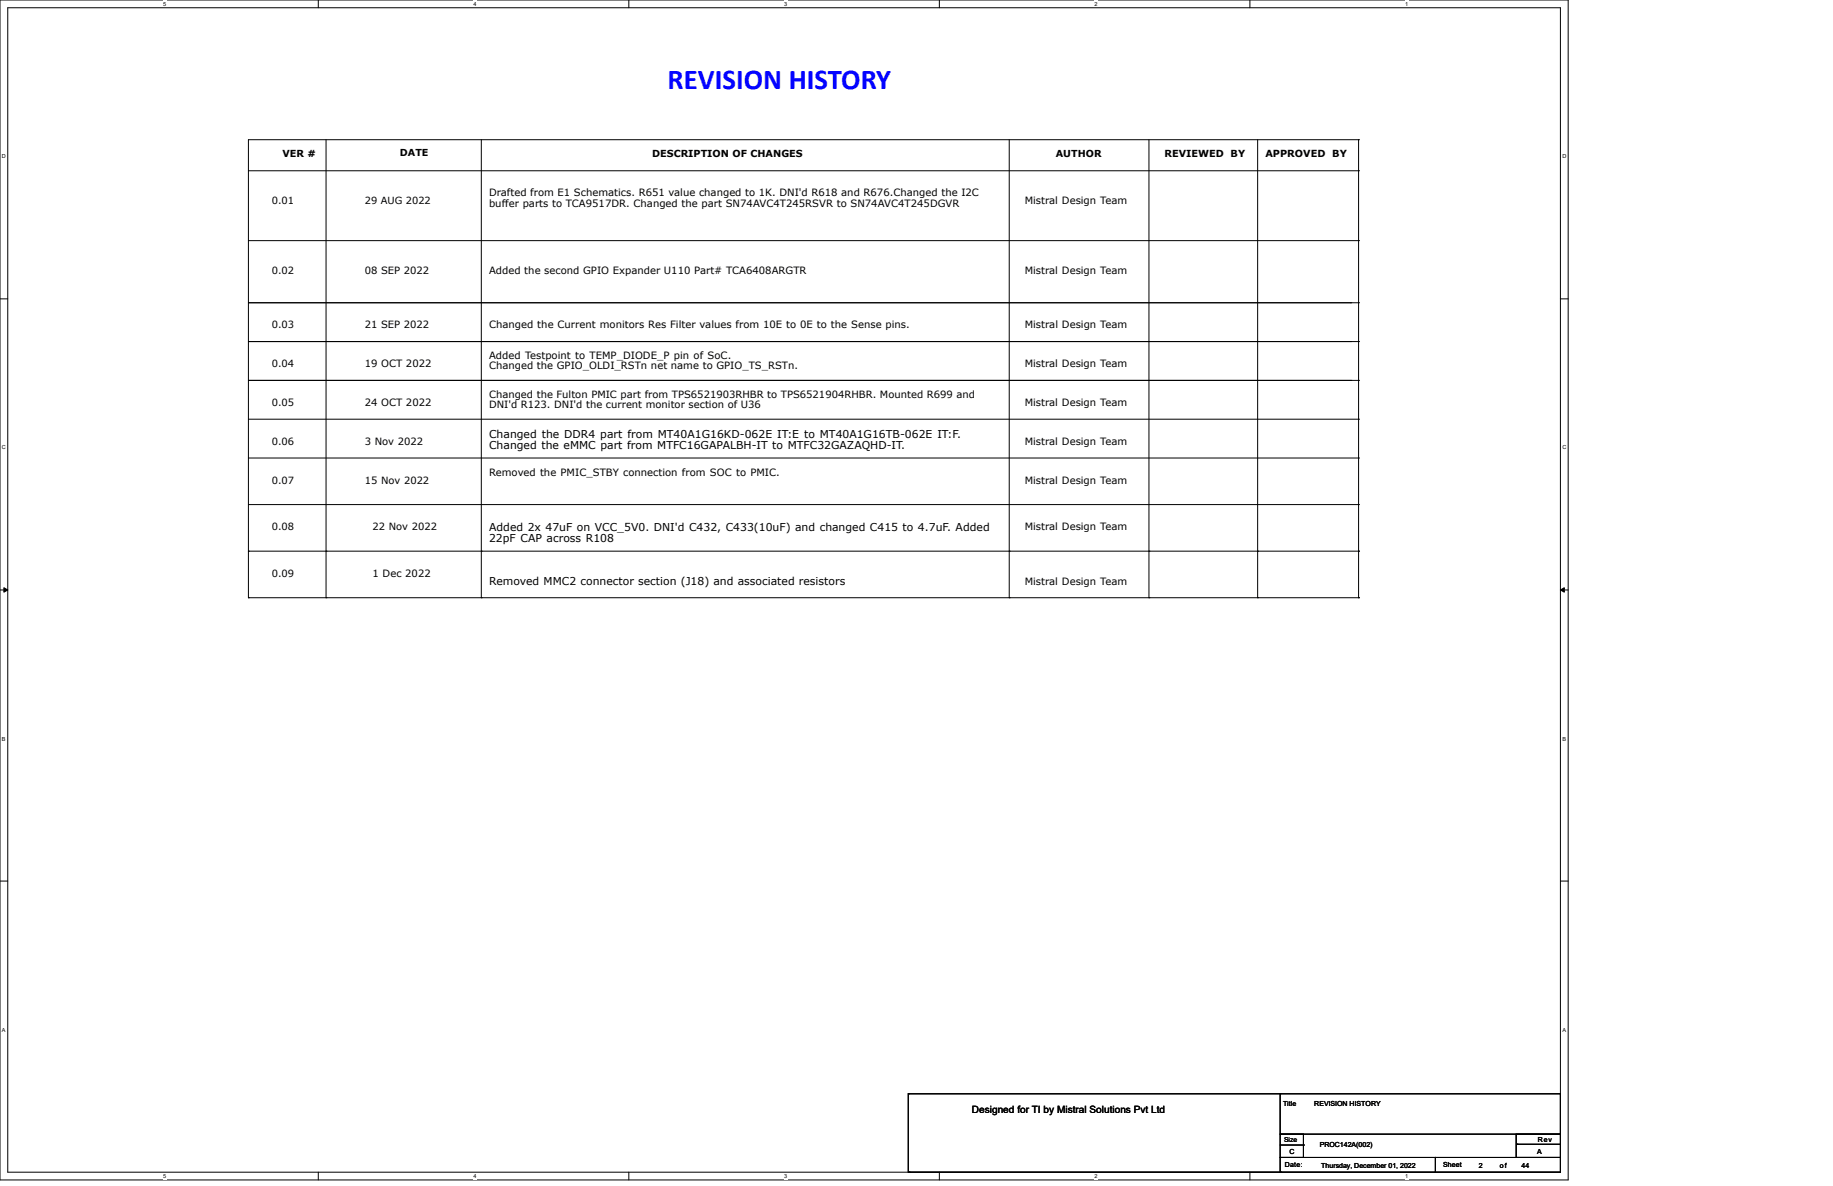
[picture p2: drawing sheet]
<svg xmlns="http://www.w3.org/2000/svg" width="432mm" height="279mm" viewBox="0 0 432 279" stroke-linecap="round" stroke-linejoin="round" font-family="sans-serif">
<defs><g id="words">
<text font-size="6.8" fill="#00f" x="157.3" y="21.1">REVISION HISTORY</text>
<g font-size="2.6">
<text x="115.2" y="103.2">Changed the DDR4 part from MT40A1G16KD-062E IT:E to MT40A1G16TB-062E IT:F.</text>
<text x="115.2" y="105.7">Changed the eMMC part from MTFC16GAPALBH-IT to MTFC32GAZAQHD-IT.</text>
<text x="115.2" y="125.1">Added 2x 47uF on VCC_5V0. DNI'd C432, C433(10uF) and changed C415 to 4.7uF. Added</text>
<text x="115.2" y="127.6">22pF CAP across R108</text>
<text x="115.2" y="137.9">Removed MMC2 connector section (J18) and associated resistors</text>
</g>
<g font-size="2.4">
<text x="115.2" y="46.3">Drafted from E1 Schematics. R651 value changed to 1K. DNI'd R618 and R676.Changed the I2C</text>
<text x="115.2" y="48.6">buffer parts to TCA9517DR. Changed the part SN74AVC4T245RSVR to SN74AVC4T245DGVR</text>
<text x="241.4" y="48.1">Mistral Design Team</text>
<text x="86" y="64.6">08 SEP 2022</text>
<text x="115.2" y="64.6">Added the second GPIO Expander U110 Part# TCA6408ARGTR</text>
<text x="241.4" y="64.6">Mistral Design Team</text>
<text x="86" y="77.3">21 SEP 2022</text>
<text x="115.2" y="77.4">Changed the Current monitors Res Filter values from 10E to 0E to the Sense pins.</text>
<text x="241.4" y="77.4">Mistral Design Team</text>
<text x="86" y="86.5">19 OCT 2022</text>
<text x="115.2" y="84.7">Added Testpoint to TEMP_DIODE_P pin of SoC.</text>
<text x="115.2" y="87">Changed the GPIO_OLDI_RSTn net name to GPIO_TS_RSTn.</text>
<text x="241.4" y="86.5">Mistral Design Team</text>
<text x="86" y="95.7">24 OCT 2022</text>
<text x="115.2" y="93.8">Changed the Fulton PMIC part from TPS6521903RHBR to TPS6521904RHBR. Mounted R699 and</text>
<text x="241.4" y="95.7">Mistral Design Team</text>
<text x="115.2" y="96.2">DNI'd R123. DNI'd the current monitor section of U36</text>
<text x="86" y="104.8">3 Nov 2022</text>
<text x="241.4" y="104.8">Mistral Design Team</text>
<text x="115.2" y="112.1">Removed the PMIC_STBY connection from SOC to PMIC.</text>
<text x="241.4" y="113.9">Mistral Design Team</text>
<text x="241.4" y="124.9">Mistral Design Team</text>
<text x="87.8" y="135.9">1 Dec 2022</text>
<text x="241.4" y="137.7">Mistral Design Team</text>
<text x="229" y="262.2">Designed for TI by Mistral Solutions Pvt Ltd</text>
</g>
<g font-size="2.3">
<text x="66.6" y="37">VER #</text>
<text x="94.2" y="36.9">DATE</text>
<text x="153.6" y="37">DESCRIPTION OF CHANGES</text>
<text x="248.7" y="37">AUTHOR</text>
<text x="274.3" y="37.1">REVIEWED BY</text>
<text x="298.1" y="37.1">APPROVED BY</text>
<text x="64" y="48.1">0.01</text>
<text x="86" y="48">29 AUG 2022</text>
<text x="64" y="64.5">0.02</text>
<text x="64" y="77.3">0.03</text>
<text x="64" y="86.5">0.04</text>
<text x="64" y="95.6">0.05</text>
<text x="64" y="104.8">0.06</text>
<text x="64" y="113.9">0.07</text>
<text x="86" y="113.9">15 Nov 2022</text>
<text x="64" y="124.9">0.08</text>
<text x="87.8" y="124.9">22 Nov 2022</text>
<text x="64" y="135.8">0.09</text>
</g>
<g font-size="1.6">
<text x="302.3" y="260.6">Title</text>
<text x="309.6" y="260.6">REVISION HISTORY</text>
<text x="302.5" y="269">Size</text>
<text x="362.3" y="269">Rev</text>
<text x="302.7" y="274.9">Date:</text>
<text x="303.8" y="271.8">C</text>
<text x="310.9" y="270.3">PROC142A(002)</text>
<text x="311.3" y="275.1">Thursday, December 01, 2022</text>
<text x="340" y="274.9">Sheet</text>
<text x="348.4" y="275.1">2</text>
<text x="353.3" y="275.1">of</text>
<text x="358.4" y="275.1">44</text>
<text x="362.1" y="271.8">A</text>
</g>
<g font-size="1.3">
<text x="38.4" y="1.4">5</text>
<text x="111.6" y="1.4">4</text>
<text x="184.7" y="1.4">3</text>
<text x="257.9" y="1.4">2</text>
<text x="331" y="1.4">1</text>
<text x=".5" y="37.3">D</text>
<text x="368" y="37.3">D</text>
<text x=".5" y="105.9">C</text>
<text x="368" y="105.9">C</text>
<text x=".5" y="174.4">B</text>
<text x="368" y="174.4">B</text>
<text x=".5" y="243">A</text>
<text x="368" y="243">A</text>
<text x="38.4" y="277.5">5</text>
<text x="111.6" y="277.5">4</text>
<text x="184.7" y="277.5">3</text>
<text x="257.9" y="277.5">2</text>
<text x="331" y="277.5">1</text>
</g>
</g></defs>
<path d="M0 0h369.4v278h-369.4zM1.8 1.8h365.8v274.3h-365.8z" fill="none" stroke="#000" stroke-width=".24"/>
<g fill="#fff">
<path d="M38.4 .2h.7v1.4h-.7z"/>
<path d="M38.4 276.3h.7v1.5h-.7z"/>
</g>
<path d="M75 0v1.8M75 276.1v1.9" fill="none" stroke="#000" stroke-width=".24"/>
<g fill="#fff">
<path d="M111.6 .2h.7v1.4h-.7z"/>
<path d="M111.6 276.3h.7v1.5h-.7z"/>
</g>
<path d="M148.1 0v1.8M148.1 276.1v1.9" fill="none" stroke="#000" stroke-width=".24"/>
<g fill="#fff">
<path d="M184.7 .2h.7v1.4h-.7z"/>
<path d="M184.7 276.3h.7v1.5h-.7z"/>
</g>
<path d="M221.3 0v1.8M221.3 276.1v1.9" fill="none" stroke="#000" stroke-width=".24"/>
<g fill="#fff">
<path d="M257.9 .2h.7v1.4h-.7z"/>
<path d="M257.9 276.3h.7v1.5h-.7z"/>
</g>
<path d="M294.4 0v1.8M294.4 276.1v1.9" fill="none" stroke="#000" stroke-width=".24"/>
<g fill="#fff">
<path d="M331 .2h.7v1.4h-.7z"/>
<path d="M331 276.3h.7v1.5h-.7z"/>
<path d="M.5 36.1h.9v1.5h-.9z"/>
<path d="M368 36.1h1v1.5h-1z"/>
<path d="M.5 104.7h.9v1.5h-.9z"/>
<path d="M368 104.7h1v1.5h-1z"/>
</g>
<path d="M0 70.4h1.8M367.6 70.4h1.8" fill="none" stroke="#000" stroke-width=".24"/>
<g fill="#fff">
<path d="M.5 173.3h.8v1.4h-.8z"/>
<path d="M368 173.3h.9v1.4h-.9z"/>
</g>
<path d="M0 139h1.8M.9 138.5l.9 .5-.9 .5zM367.6 139l.9-.5v1zM367.6 139h1.8" fill="none" stroke="#000" stroke-width=".24"/>
<path d="M.9 138.5l.9 .5-.9 .5zM367.6 139l.9-.5v1z" fill="#000"/>
<g fill="#fff">
<path d="M.5 241.9h.8v1.4h-.8z"/>
<path d="M368 241.9h.9v1.4h-.9z"/>
</g>
<g fill="none" stroke="#000" stroke-width=".24">
<path d="M76.8 32.9v107.9M113.4 32.9v107.9M237.7 32.9v107.9M270.7 32.9v107.9M296.3 32.9v107.9M320 32.9h.1M320 32.9v107.9M320 32.9h-261.5v107.9M58.5 40.2h261.5M58.5 56.7h261.5M320 40.2h.1M320 56.7h.1"/>
<path d="M58.5 71.3h261.5M318.2 71.3h.1M320 71.3h.1M58.5 98.8h261.5M58.5 89.6h261.5M58.5 80.5h261.5M318.2 89.6h.1M318.2 80.5h.1M320 98.8h.1M320 89.6h.1M320 80.5h.1M58.5 118.9h261.5"/>
<path d="M58.5 107.9h261.5M320 118.9h.1M320 107.9h.1M58.5 129.8h.1M58.5 129.8h261.5M76.8 129.8h.1M113.4 129.8h.1M237.7 129.8h.1M270.7 129.8h.1M296.3 129.8h.1M320 129.8h.1M58.5 140.8h.1"/>
<path d="M58.5 140.8h261.5M76.8 140.8h.1M113.4 140.8h.1M237.7 140.8h.1M270.7 140.8h.1M296.3 140.8h.1M320 140.8h.1M0 207.6h1.8M367.6 207.6h1.8M214 257.7h.1M214 257.7h87.8M214 257.7v18.4"/>
<path d="M301.6 257.7h66v9.5h-66zM214 276.1h.1M214.2 276.1h.1M214.2 276.1h87.7M301.6 267.2h5.5v5.5h-5.5zM301.6 272.7h36.5v3.4h-36.5zM301.6 269.7h5.5M307.1 269.7h.1M338.1 272.7h29.5v3.4h-29.5zM357.2 267.2h10.4v5.5h-10.4zM357.3 269.6h.1M357.3 269.6h10.3"/>
</g>
<use href="#words"/>
</svg>
